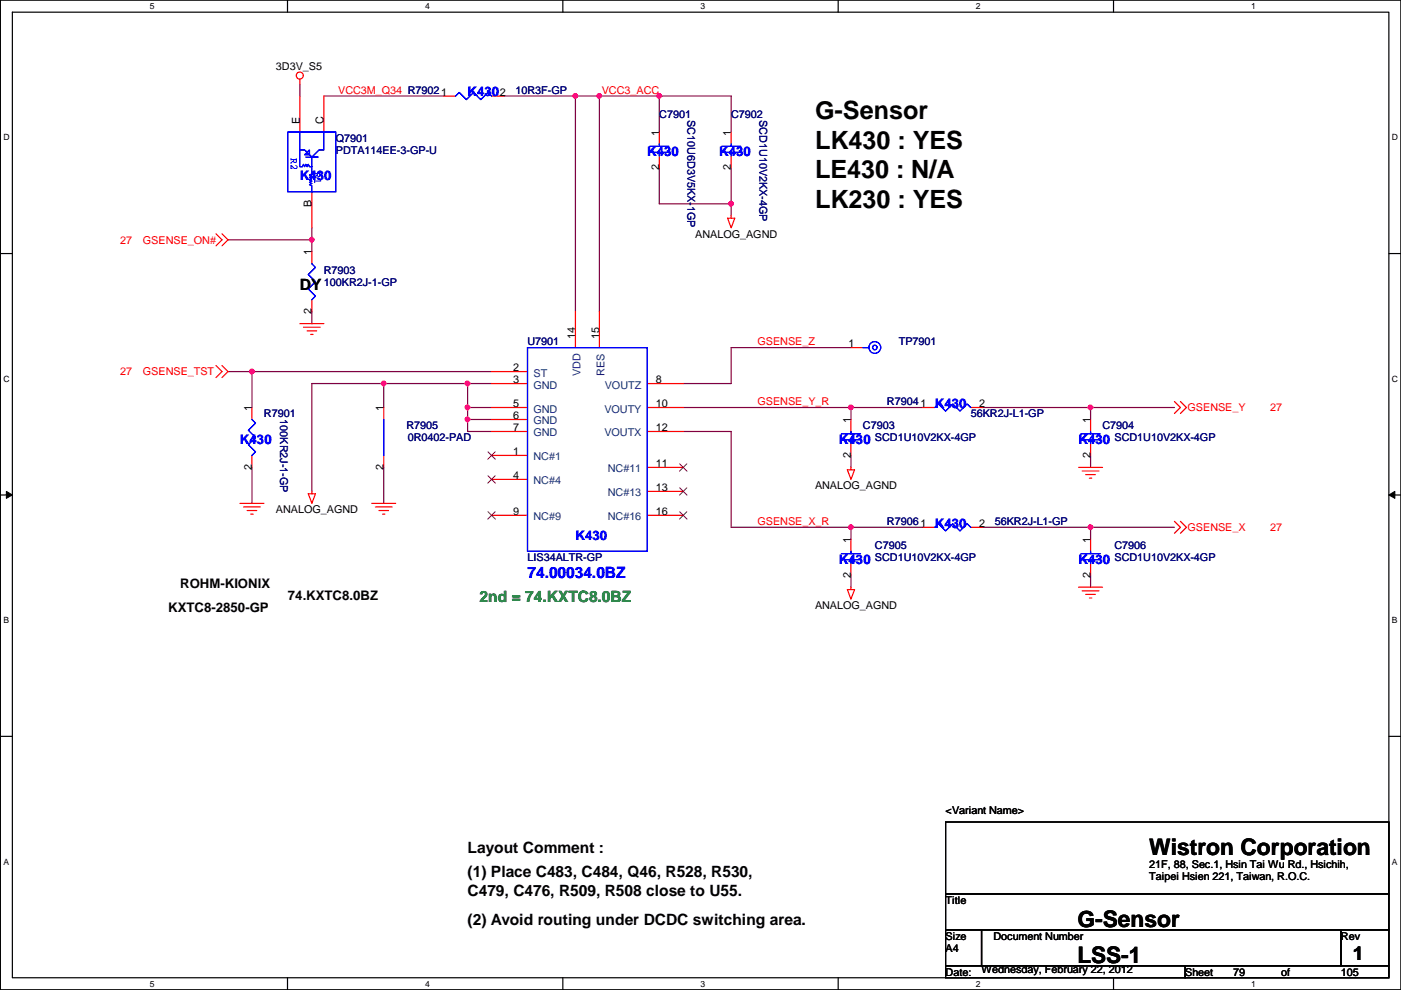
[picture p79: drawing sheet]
<svg xmlns="http://www.w3.org/2000/svg" width="297mm" height="210mm" viewBox="0 0 297 210" stroke-linecap="round" stroke-linejoin="round" font-family="sans-serif">
<defs><g id="words">
<g font-size="5.3">
<text x="172.8" y="25.3">G-Sensor</text>
<text x="172.8" y="31.5">LK430 : YES</text>
<text x="172.8" y="37.8">LE430 : N/A</text>
<text x="172.8" y="44.1">LK230 : YES</text>
</g>
<g font-size="4.8">
<text x="243.7" y="181.3">Wistron Corporation</text>
<text x="228.4" y="196.6">G-Sensor</text>
<text x="228.4" y="204.2">LSS-1</text>
</g>
<text font-size="4.1" x="286.8" y="203.5">1</text>
<g font-size="3.3">
<text x="63.6" y="61.6">DY</text>
<text x="99.1" y="180.9">Layout Comment :</text>
<text x="99.1" y="186">(1) Place C483, C484, Q46, R528, R530,</text>
<text x="99.1" y="190">C479, C476, R509, R508 close to U55.</text>
<text x="99.1" y="196.2">(2) Avoid routing under DCDC switching area.</text>
</g>
<text font-size="3.3" fill="#00f" x="111.8" y="122.5">74.00034.0BZ</text>
<text font-size="3.3" fill="#008000" x="101.7" y="127.6">2nd = 74.KXTC8.0BZ</text>
<g font-size="2.8" fill="#00f">
<text x="99.1" y="20.4">K430</text>
<text x="137.2" y="33.1">K430</text>
<text x="152.5" y="33.1">K430</text>
<text x="63.6" y="38.2">K430</text>
<text x="198.2" y="86.5">K430</text>
<text x="50.9" y="94.1">K430</text>
<text x="177.9" y="94.1">K430</text>
<text x="228.7" y="94.1">K430</text>
<text x="198.2" y="111.9">K430</text>
<text x="122" y="114.4">K430</text>
<text x="177.9" y="119.5">K430</text>
<text x="228.7" y="119.5">K430</text>
</g>
<g font-size="2.8">
<text x="38.2" y="124.6">ROHM-KIONIX</text>
<text x="35.6" y="129.7">KXTC8-2850-GP</text>
<text x="61" y="127.1">74.KXTC8.0BZ</text>
</g>
<g font-size="2.3">
<text x="58.5" y="14.8">3D3V_S5</text>
<text x="106" y="20.3">2</text>
<text x="63.5" y="26.2" transform="rotate(-90 63.5 26.2)">E</text>
<text x="68.6" y="26.2" transform="rotate(-90 68.6 26.2)">C</text>
<text x="139.7" y="28.7" transform="rotate(-90 139.7 28.7)">1</text>
<text x="155" y="28.7" transform="rotate(-90 155 28.7)">1</text>
<text x="139.7" y="36.1" transform="rotate(-90 139.7 36.1)">2</text>
<text x="155" y="36.1" transform="rotate(-90 155 36.1)">2</text>
<text x="66.1" y="44" transform="rotate(-90 66.1 44)">B</text>
<text x="147.4" y="50.4">ANALOG_AGND</text>
<text x="66.1" y="54.1" transform="rotate(-90 66.1 54.1)">1</text>
<text x="66.1" y="66.6" transform="rotate(-90 66.1 66.6)">2</text>
<text x="122" y="71.9" transform="rotate(-90 122 71.9)">14</text>
<text x="127" y="71.9" transform="rotate(-90 127 71.9)">15</text>
<text x="179.9" y="73.7">1</text>
<text x="108.8" y="78.7">2</text>
<text x="108.8" y="81.3">3</text>
<text x="139" y="81.3">8</text>
<text x="53.4" y="87.2" transform="rotate(-90 53.4 87.2)">1</text>
<text x="81.3" y="87.2" transform="rotate(-90 81.3 87.2)">1</text>
<text x="108.8" y="86.4">5</text>
<text x="108.8" y="88.9">6</text>
<text x="139" y="86.4">10</text>
<text x="180.4" y="89.7" transform="rotate(-90 180.4 89.7)">1</text>
<text x="207.6" y="86.4">2</text>
<text x="231.2" y="89.7" transform="rotate(-90 231.2 89.7)">1</text>
<text x="108.8" y="91.4">7</text>
<text x="139" y="91.4">12</text>
<text x="53.4" y="99.6" transform="rotate(-90 53.4 99.6)">2</text>
<text x="81.3" y="99.6" transform="rotate(-90 81.3 99.6)">2</text>
<text x="108.8" y="96.5">1</text>
<text x="108.8" y="101.6">4</text>
<text x="139" y="99.1">11</text>
<text x="180.4" y="97.1" transform="rotate(-90 180.4 97.1)">2</text>
<text x="231.2" y="97.1" transform="rotate(-90 231.2 97.1)">2</text>
<text x="139" y="104.1">13</text>
<text x="172.8" y="103.7">ANALOG_AGND</text>
<text x="58.5" y="108.8">ANALOG_AGND</text>
<text x="108.8" y="109.2">9</text>
<text x="139" y="109.2">16</text>
<text x="207.6" y="111.8">2</text>
<text x="180.4" y="115.1" transform="rotate(-90 180.4 115.1)">1</text>
<text x="231.2" y="115.1" transform="rotate(-90 231.2 115.1)">1</text>
<text x="180.4" y="122.5" transform="rotate(-90 180.4 122.5)">2</text>
<text x="231.2" y="122.5" transform="rotate(-90 231.2 122.5)">2</text>
<text x="172.8" y="129.1">ANALOG_AGND</text>
<text x="200.5" y="172.6">&lt;Variant Name&gt;</text>
<text x="243.7" y="184">21F, 88, Sec.1, Hsin Tai Wu Rd., Hsichih,</text>
<text x="200.5" y="191.6">Title</text>
<text x="243.7" y="186.6">Taipei Hsien 221, Taiwan, R.O.C.</text>
<text x="200.5" y="199.2">Size</text>
<text x="200.5" y="201.8">A4</text>
<text x="210.6" y="199.2">Document Number</text>
<text x="284.3" y="199.2">Rev</text>
<text x="200.5" y="206.8">Date:</text>
<text x="208.1" y="206.3">Wednesday, February 22, 2012</text>
<text x="251.3" y="206.8">Sheet</text>
<text x="261.4" y="206.8">79</text>
<text x="271.6" y="206.8">of</text>
<text x="284.3" y="206.8">105</text>
</g>
<g font-size="2.3" fill="#f00">
<text x="71.7" y="19.9">VCC3M_Q34 R79021</text>
<text x="127.6" y="19.9">VCC3_ACC</text>
<text x="25.5" y="51.6">27</text>
<text x="30.3" y="51.6">GSENSE_ON#</text>
<text x="160.6" y="73.2">GSENSE_Z</text>
<text x="25.5" y="79.6">27</text>
<text x="30.3" y="79.6">GSENSE_TST</text>
<text x="160.6" y="85.9">GSENSE_Y_R</text>
<text x="251.8" y="87.2">GSENSE_Y</text>
<text x="269.3" y="87.2">27</text>
<text x="160.6" y="111.3">GSENSE_X_R</text>
<text x="251.8" y="112.6">GSENSE_X</text>
<text x="269.3" y="112.6">27</text>
</g>
<g font-size="2.3" fill="#000080">
<text x="109.3" y="19.9">10R3F-GP</text>
<text x="139.8" y="25">C7901</text>
<text x="145.8" y="25.4" transform="rotate(90 145.8 25.4)">SC10U6D3V5KX-1GP</text>
<text x="155" y="25">C7902</text>
<text x="161" y="25.4" transform="rotate(90 161 25.4)">SCD1U10V2KX-4GP</text>
<text x="71.2" y="30.1">Q7901</text>
<text x="71.2" y="32.6">PDTA114EE-3-GP-U</text>
<text x="68.7" y="58">R7903</text>
<text x="68.7" y="60.5">100KR2J-1-GP</text>
<text x="111.8" y="73.2">U7901</text>
<text x="190.6" y="73.2">TP7901</text>
<text x="56" y="88.5">R7901</text>
<text x="59.4" y="88.9" transform="rotate(90 59.4 88.9)">100KR2J-1-GP</text>
<text x="188" y="85.9">R79041</text>
<text x="205.8" y="88.5">56KR2J-L1-GP</text>
<text x="86.2" y="91">R7905</text>
<text x="86.4" y="93.6">0R0402-PAD</text>
<text x="183" y="91">C7903</text>
<text x="185.5" y="93.6">SCD1U10V2KX-4GP</text>
<text x="233.8" y="91">C7904</text>
<text x="236.3" y="93.6">SCD1U10V2KX-4GP</text>
<text x="188" y="111.3">R79061</text>
<text x="210.9" y="111.3">56KR2J-L1-GP</text>
<text x="111.8" y="119">LIS34ALTR-GP</text>
<text x="185.5" y="116.4">C7905</text>
<text x="185.5" y="119">SCD1U10V2KX-4GP</text>
<text x="236.3" y="116.4">C7906</text>
<text x="236.3" y="119">SCD1U10V2KX-4GP</text>
</g>
<g font-size="2.3" fill="#00f">
<text x="61.6" y="33.6" transform="rotate(90 61.6 33.6)">R2</text>
<text x="66.7" y="36.4" transform="rotate(90 66.7 36.4)">R1</text>
</g>
<g font-size="2.3" fill="#004080">
<text x="113.1" y="79.8">ST</text>
<text x="113.1" y="82.4">GND</text>
<text x="123.1" y="79.8" transform="rotate(-90 123.1 79.8)">VDD</text>
<text x="128.1" y="79.7" transform="rotate(-90 128.1 79.7)">RES</text>
<text x="128.2" y="82.4">VOUTZ</text>
<text x="113.1" y="87.5">GND</text>
<text x="128.1" y="87.5">VOUTY</text>
<text x="113.1" y="90">GND</text>
<text x="113.1" y="92.5">GND</text>
<text x="128.1" y="92.5">VOUTX</text>
<text x="113.1" y="97.6">NC#1</text>
<text x="128.9" y="100.2">NC#11</text>
<text x="113.1" y="102.7">NC#4</text>
<text x="128.9" y="105.2">NC#13</text>
<text x="113.1" y="110.3">NC#9</text>
<text x="128.9" y="110.3">NC#16</text>
</g>
<g font-size="1.8">
<text x="31.8" y="1.9">5</text>
<text x="90.1" y="1.9">4</text>
<text x="148.5" y="1.9">3</text>
<text x="206.9" y="1.9">2</text>
<text x="265.3" y="1.9">1</text>
<text x=".7" y="29.8">D</text>
<text x="295.1" y="29.8">D</text>
<text x=".7" y="80.9">C</text>
<text x="295.1" y="80.9">C</text>
<text x=".7" y="132.1">B</text>
<text x="295.1" y="132.1">B</text>
<text x=".7" y="183.3">A</text>
<text x="295.1" y="183.3">A</text>
<text x="31.8" y="209.2">5</text>
<text x="90.1" y="209.2">4</text>
<text x="148.5" y="209.2">3</text>
<text x="206.9" y="209.2">2</text>
<text x="265.3" y="209.2">1</text>
</g>
</g></defs>
<path d="M.1 0h296.9v209.8h-296.9zM2.6 2.6h291.9v204.7h-291.9z" fill="none" stroke="#000" stroke-width=".25"/>
<g fill="#fff">
<path d="M31.8 .3h1v2h-1z"/>
<path d="M31.8 207.6h1v1.9h-1z"/>
</g>
<path d="M61 0v2.6M61 207.3v2.5" fill="none" stroke="#000" stroke-width=".25"/>
<g fill="#fff">
<path d="M90.1 .3h1v2h-1z"/>
<path d="M90.1 207.6h1v1.9h-1z"/>
</g>
<path d="M119.3 0v2.6M119.3 207.3v2.5" fill="none" stroke="#000" stroke-width=".25"/>
<g fill="#fff">
<path d="M148.5 .3h1v2h-1z"/>
<path d="M148.5 207.6h1v1.9h-1z"/>
</g>
<path d="M177.7 0v2.6M177.7 207.3v2.5" fill="none" stroke="#000" stroke-width=".25"/>
<g fill="#fff">
<path d="M206.9 .3h1v2h-1z"/>
<path d="M206.9 207.6h1v1.9h-1z"/>
</g>
<path d="M236.1 0v2.6M236.1 207.3v2.5" fill="none" stroke="#000" stroke-width=".25"/>
<g fill="#fff">
<path d="M265.3 .3h.9v2h-.9z"/>
<path d="M265.3 207.6h.9v1.9h-.9z"/>
<path d="M.7 28.2h1.3v1.9h-1.3z"/>
<path d="M295.1 28.2h1.3v1.9h-1.3z"/>
<path d="M.7 79.3h1.3v2h-1.3z"/>
<path d="M295.1 79.3h1.3v2h-1.3z"/>
</g>
<path d="M.1 53.8h2.5M294.5 53.8h2.5" fill="none" stroke="#000" stroke-width=".25"/>
<g fill="#fff">
<path d="M.7 130.5h1.2v2h-1.2z"/>
<path d="M295.1 130.5h1.2v2h-1.2z"/>
</g>
<path d="M.1 104.9h2.5M294.5 104.9h2.5" fill="none" stroke="#000" stroke-width=".25"/>
<path d="M1.4 104.2l1.2 .7-1.2 .8zM294.5 104.9l1.2-.7v1.5z" fill="#000"/>
<path d="M1.4 104.2l1.2 .7-1.2 .8zM294.5 104.9l1.2-.7v1.5z" fill="none" stroke="#000" stroke-width=".21"/>
<g fill="#fff">
<path d="M.7 181.7h1.2v2h-1.2z"/>
<path d="M295.1 181.7h1.2v2h-1.2z"/>
</g>
<path d="M.1 156.1h2.5M294.5 156.1h2.5" fill="none" stroke="#000" stroke-width=".25"/>
<path d="M99.1 81.3v5.1h5.1M144.9 86.4h35.5M180.4 111.8v2.5M208.4 111.8h40.6" fill="none" stroke="#800040" stroke-width=".25"/>
<circle cx="231.2" cy="111.8" r=".49" fill="#f0f"/>
<circle cx="231.2" cy="111.8" r=".49" fill="none" stroke="#f0f" stroke-width=".25"/>
<path d="M180.4 111.8h15.3M231.2 111.8v2.5M180.4 122v2.5M231.2 122v2.5" fill="none" stroke="#800040" stroke-width=".25"/>
<circle cx="180.4" cy="111.8" r=".49" fill="#f0f"/>
<circle cx="180.4" cy="111.8" r=".49" fill="none" stroke="#f0f" stroke-width=".25"/>
<path d="M144.9 91.5h10.1M180.4 86.4v2.5M208.4 86.4h40.6" fill="none" stroke="#800040" stroke-width=".25"/>
<circle cx="231.2" cy="86.4" r=".49" fill="#f0f"/>
<circle cx="231.2" cy="86.4" r=".49" fill="none" stroke="#f0f" stroke-width=".25"/>
<path d="M68.7 20.4h25.4M106.8 20.4h15.2M155 73.7h25.4M81.4 81.3v5.1M99.1 86.4v2.5M180.4 96.6v2.5M231.2 96.6v2.5M231.2 86.4v2.5" fill="none" stroke="#800040" stroke-width=".25"/>
<circle cx="99.1" cy="86.4" r=".49" fill="#f0f"/>
<circle cx="99.1" cy="86.4" r=".49" fill="none" stroke="#f0f" stroke-width=".25"/>
<path d="M66.1 81.3h33M99.1 88.9h5.1" fill="none" stroke="#800040" stroke-width=".25"/>
<circle cx="81.3" cy="81.3" r=".49" fill="#f0f"/>
<circle cx="81.3" cy="81.3" r=".49" fill="none" stroke="#f0f" stroke-width=".25"/>
<path d="M99.1 81.3h5.1" fill="none" stroke="#800040" stroke-width=".25"/>
<circle cx="99.1" cy="81.3" r=".49" fill="#f0f"/>
<circle cx="99.1" cy="81.3" r=".49" fill="none" stroke="#f0f" stroke-width=".25"/>
<path d="M48.3 50.8h17.8M66.1 81.3v22.9M81.4 99.1v7.6M99.1 91.5h5.1" fill="none" stroke="#800040" stroke-width=".25"/>
<circle cx="66.1" cy="50.8" r=".49" fill="#f0f"/>
<circle cx="66.1" cy="50.8" r=".49" fill="none" stroke="#f0f" stroke-width=".25"/>
<path d="M63.6 17.8v2.6M127.1 20.4v45.7M139.8 20.4h15.2M66.1 66.1v2.5" fill="none" stroke="#800040" stroke-width=".25"/>
<circle cx="139.8" cy="20.3" r=".49" fill="#f0f"/>
<circle cx="139.8" cy="20.3" r=".49" fill="none" stroke="#f0f" stroke-width=".25"/>
<path d="M139.8 20.4v7.6M139.8 43.2h15.2" fill="none" stroke="#800040" stroke-width=".25"/>
<circle cx="155" cy="43.2" r=".49" fill="#f0f"/>
<circle cx="155" cy="43.2" r=".49" fill="none" stroke="#f0f" stroke-width=".25"/>
<path d="M127.1 20.4h12.7M66.1 48.3v5.1M155 43.2v2.6" fill="none" stroke="#800040" stroke-width=".25"/>
<circle cx="127.1" cy="20.3" r=".49" fill="#f0f"/>
<circle cx="127.1" cy="20.3" r=".49" fill="none" stroke="#f0f" stroke-width=".25"/>
<path d="M127.1 20.4h-5.1v45.7M139.8 35.6v7.6M155 35.6v7.6" fill="none" stroke="#800040" stroke-width=".25"/>
<circle cx="122" cy="20.3" r=".49" fill="#f0f"/>
<circle cx="122" cy="20.3" r=".49" fill="none" stroke="#f0f" stroke-width=".25"/>
<path d="M155 20.4v7.6M48.3 78.8h5.1v7.6M53.4 78.8h50.8" fill="none" stroke="#800040" stroke-width=".25"/>
<circle cx="53.4" cy="78.8" r=".49" fill="#f0f"/>
<circle cx="53.4" cy="78.8" r=".49" fill="none" stroke="#f0f" stroke-width=".25"/>
<path d="M53.4 99.1v7.6M99.1 88.9v2.6" fill="none" stroke="#800040" stroke-width=".25"/>
<circle cx="99.1" cy="88.9" r=".49" fill="#f0f"/>
<circle cx="99.1" cy="88.9" r=".49" fill="none" stroke="#f0f" stroke-width=".25"/>
<path d="M144.9 81.3h10.1M155 91.5v20.3h25.4M180.4 86.4h15.3" fill="none" stroke="#800040" stroke-width=".25"/>
<circle cx="180.4" cy="86.4" r=".49" fill="#f0f"/>
<circle cx="180.4" cy="86.4" r=".49" fill="none" stroke="#f0f" stroke-width=".25"/>
<path d="M155 73.7v7.6" fill="none" stroke="#800040" stroke-width=".25"/>
<g fill="none" stroke="#f00" stroke-width=".25">
<path d="M63.6 16.8v1M63.6 20.4v7.6M68.7 20.4v7.6M94.1 20.4h2.5M104.2 20.4h2.6M139.8 28v2.5M139.8 33.1v2.5M155 28v2.5M155 33.1v2.5M45.8 49.6l1.3 1.2-1.3 1.3M47.1 49.6l1.2 1.2-1.2 1.3M66.1 40.7v7.6"/>
<path d="M66.1 53.4v2.5M154.3 46.3h1.5l-.8 2zM155 45.8v.5M45.8 77.5l1.3 1.3-1.3 1.3M47.1 77.5l1.2 1.3-1.2 1.3M63.6 68.6h5.1M64.3 69.4h3.6M65.1 70.1h2M65.9 70.9h.5M66.1 63.5v2.6M104.2 78.8h7.6M122 66.1v7.6"/>
<path d="M127.1 66.1v7.6M180.4 73.7h2.6M53.4 86.4v2.5M53.4 96.6v2.5M81.4 86.4v2.5M81.4 96.6v2.5M104.2 81.3h7.6M104.2 86.4h7.6M104.2 88.9h7.6M104.2 91.5h7.6M104.2 96.6h7.6M137.2 81.3h7.7"/>
<path d="M137.2 86.4h7.7M137.2 91.5h7.7M137.2 99.1h7.7M179.7 99.6h1.5l-.8 2zM180.4 99.1v.5M180.4 88.9v2.6M180.4 94v2.6M195.7 86.4h2.5M205.8 86.4h2.6M228.7 99.1h5.1M229.4 99.9h3.6M231.2 88.9v2.6"/>
<path d="M231.2 94v2.6M249 85.1l1.3 1.3-1.3 1.3M250.3 85.1l1.2 1.3-1.2 1.3M50.9 106.7h5.1M51.6 107.5h3.6M52.4 108.2h2M53.2 109h.5M65.4 104.7h1.5l-.8 2zM66.1 104.2v.5M78.8 106.7h5.1M79.6 107.5h3.5M80.3 108.2h2.1"/>
<path d="M81.1 109h.5M104.2 101.6h7.6M104.2 109.3h7.6M137.2 109.3h7.7M137.2 104.2h7.7M180.4 114.3v2.6M180.4 119.4v2.6M195.7 111.8h2.5M205.8 111.8h2.6M230.2 100.6h2M231 101.4h.5M231.2 114.3v2.6"/>
<path d="M231.2 119.4v2.6M249 110.5l1.3 1.3-1.3 1.3M250.3 110.5l1.2 1.3-1.2 1.3M179.7 125h1.5l-.8 2zM180.4 124.5v.5M228.7 124.5h5.1M229.4 125.3h3.6M230.2 126h2M231 126.8h.5"/>
<circle cx="63.6" cy="16" r=".75"/>
</g>
<path d="M200.5 174.3h94v15.2h-94zM200.5 189.5h94v7.6h-94zM200.5 197.1h7.6v7.7h-7.6zM208.1 197.1h76.2v7.7h-76.2zM284.3 197.1h10.2v7.7h-10.2zM200.5 204.8h50.8v2.5h-50.8zM251.3 204.8h43.2v2.5h-43.2z" fill="none" stroke="#000" stroke-width=".25"/>
<g fill="none" stroke="#00f" stroke-width=".25">
<path d="M61 28h10.2v12.7h-10.2zM63.6 28v3.8h1l1.5 1.5 1.5-1.5h1.1v-3.8M63.6 31.8v3.5h.5l.2-.5 .3 .5 .3-.5 .2 .5 .3-.5 .2 .5h.5M64.6 32.8l1-1v1zM64.9 33.3h2.5h-1.3v3.6l-.5 .2 .5 .3-.5 .2 .5 .3-.5 .2 .5 .3-.5 .3 .5 .2-.5 .3 .5 .2v1.3M96.6 20.4l.8-.8 1.5 1.5 1.5-1.5 1.5 1.5 1.6-1.5 .7 .8M137.7 32.3h4.1M137.7 31h4.1M139.8 30.5v.5M139.8 32.3v.8M153 32.3h4.1M153 31h4.1"/>
<path d="M155 30.5v.5M155 32.3v.8M66.1 55.9l.8 .8-1.5 1.5 1.5 1.5-1.5 1.6 1.5 1.5-.8 .7M111.8 73.7h25.4v43.2h-25.4zM183 73.7h1.2M53.4 88.9l.8 .8-1.5 1.5 1.5 1.6-1.5 1.5 1.5 1.5-.8 .8M81.4 88.9v7.7M178.4 93.3h4.1M178.4 92h4.1M180.4 91.5v.5M180.4 93.3v.7M198.2 86.4l.8-.8 1.5 1.6 1.5-1.6 1.5 1.6 1.6-1.6 .7 .8"/>
<path d="M229.2 92h4.1M229.2 93.3h4.1M231.2 91.5v.5M231.2 93.3v.7M178.4 118.7h4.1M178.4 117.4h4.1M180.4 116.9v.5M180.4 118.7v.7M198.2 111.8l.8-.8 1.5 1.6 1.5-1.6 1.5 1.6 1.6-1.6 .7 .8M229.2 117.4h4.1M229.2 118.7h4.1M231.2 116.9v.5"/>
<path d="M231.2 118.7v.7"/>
<circle cx="185.5" cy="73.7" r=".49"/>
<circle cx="185.5" cy="73.7" r="1.25"/>
</g>
<path d="M103.5 95.8l1.5 1.6M105 95.8l-1.6 1.6M144.1 98.3l1.6 1.6M145.6 98.3l-1.5 1.6M103.5 100.9l1.5 1.5M103.5 108.5l1.5 1.6M105 100.9l-1.6 1.5M105 108.5l-1.6 1.6M144.1 108.5l1.6 1.6M144.1 103.4l1.6 1.6M145.6 108.5l-1.5 1.6M145.6 103.4l-1.5 1.6" fill="none" stroke="#804000" stroke-width=".21"/>
<circle cx="231.2" cy="111.8" r=".49" fill="#f0f"/>
<circle cx="231.2" cy="111.8" r=".49" fill="none" stroke="#f0f" stroke-width=".25"/>
<circle cx="180.4" cy="111.8" r=".49" fill="#f0f"/>
<circle cx="180.4" cy="111.8" r=".49" fill="none" stroke="#f0f" stroke-width=".25"/>
<circle cx="231.2" cy="86.4" r=".49" fill="#f0f"/>
<circle cx="231.2" cy="86.4" r=".49" fill="none" stroke="#f0f" stroke-width=".25"/>
<circle cx="99.1" cy="86.4" r=".49" fill="#f0f"/>
<circle cx="99.1" cy="86.4" r=".49" fill="none" stroke="#f0f" stroke-width=".25"/>
<circle cx="81.3" cy="81.3" r=".49" fill="#f0f"/>
<circle cx="81.3" cy="81.3" r=".49" fill="none" stroke="#f0f" stroke-width=".25"/>
<circle cx="99.1" cy="81.3" r=".49" fill="#f0f"/>
<circle cx="99.1" cy="81.3" r=".49" fill="none" stroke="#f0f" stroke-width=".25"/>
<circle cx="66.1" cy="50.8" r=".49" fill="#f0f"/>
<circle cx="66.1" cy="50.8" r=".49" fill="none" stroke="#f0f" stroke-width=".25"/>
<circle cx="139.8" cy="20.3" r=".49" fill="#f0f"/>
<circle cx="139.8" cy="20.3" r=".49" fill="none" stroke="#f0f" stroke-width=".25"/>
<circle cx="155" cy="43.2" r=".49" fill="#f0f"/>
<circle cx="155" cy="43.2" r=".49" fill="none" stroke="#f0f" stroke-width=".25"/>
<circle cx="127.1" cy="20.3" r=".49" fill="#f0f"/>
<circle cx="127.1" cy="20.3" r=".49" fill="none" stroke="#f0f" stroke-width=".25"/>
<circle cx="122" cy="20.3" r=".49" fill="#f0f"/>
<circle cx="122" cy="20.3" r=".49" fill="none" stroke="#f0f" stroke-width=".25"/>
<circle cx="53.4" cy="78.8" r=".49" fill="#f0f"/>
<circle cx="53.4" cy="78.8" r=".49" fill="none" stroke="#f0f" stroke-width=".25"/>
<circle cx="99.1" cy="88.9" r=".49" fill="#f0f"/>
<circle cx="99.1" cy="88.9" r=".49" fill="none" stroke="#f0f" stroke-width=".25"/>
<circle cx="180.4" cy="86.4" r=".49" fill="#f0f"/>
<circle cx="180.4" cy="86.4" r=".49" fill="none" stroke="#f0f" stroke-width=".25"/>
<use href="#words"/>
</svg>
